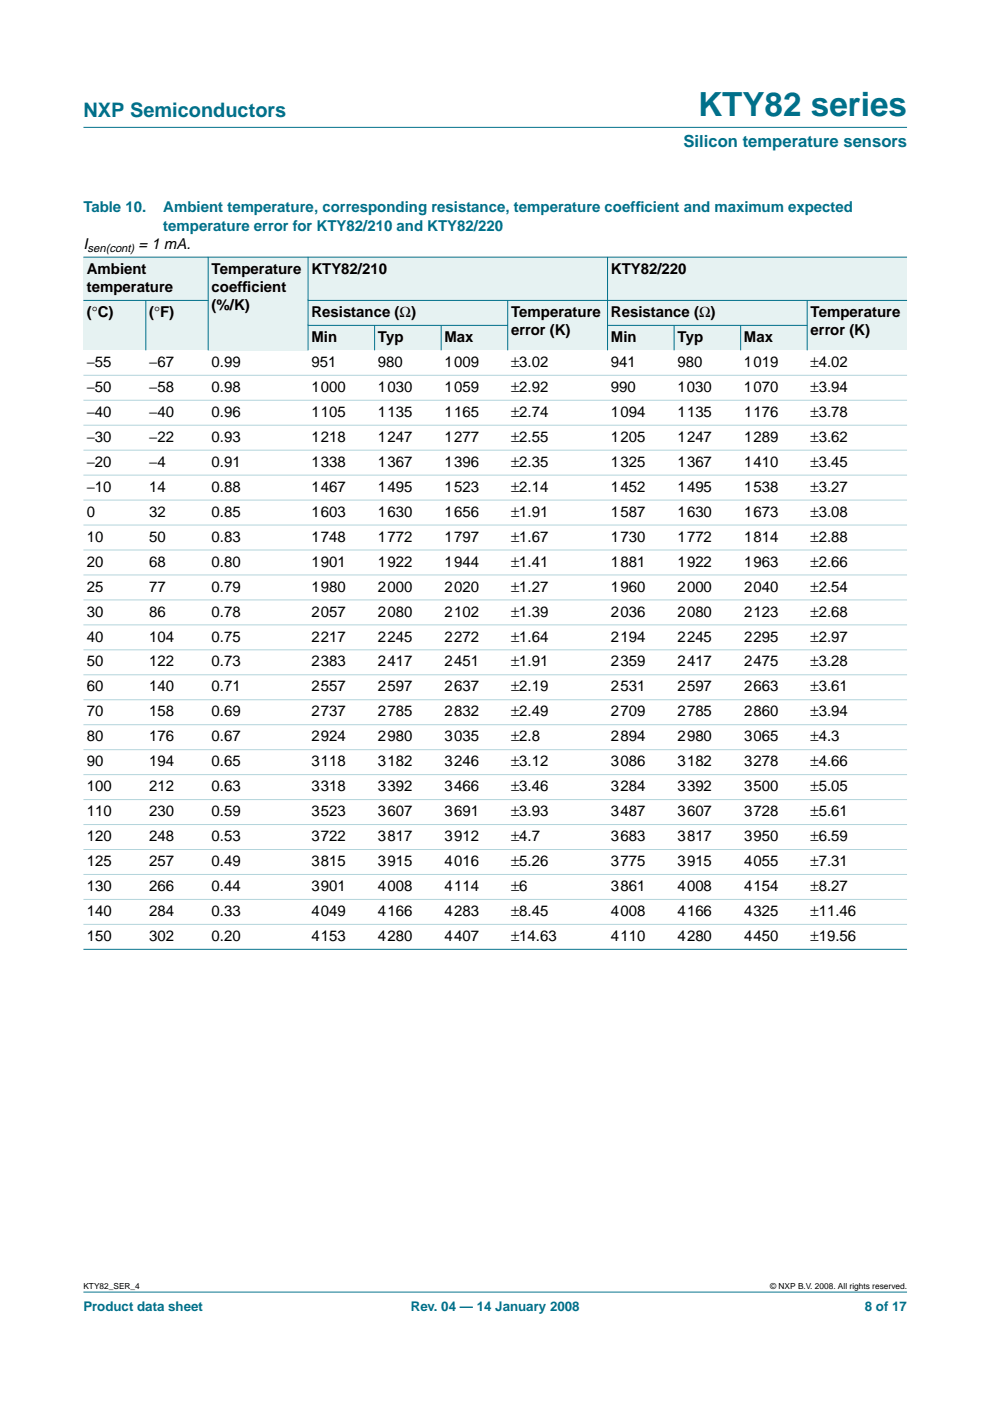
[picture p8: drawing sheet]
<svg xmlns="http://www.w3.org/2000/svg" width="210mm" height="297mm" viewBox="0 0 210 297" stroke-linecap="round" stroke-linejoin="round" font-family="sans-serif">
<defs><g id="words">
<text font-size="7.1" fill="#00708a" x="148" y="24.7">KTY82 series</text>
<text font-size="4.2" fill="#00708a" x="17.7" y="24.9">NXP Semiconductors</text>
<text font-size="3.5" fill="#00708a" x="144.9" y="31.1">Silicon temperature sensors</text>
<g font-size="3.2" fill="#00708a">
<text x="17.7" y="45">Table 10.</text>
<text x="34.6" y="45">Ambient temperature, corresponding resistance, temperature coeff</text>
<text x="134.7" y="45">icient and maximum expected</text>
<text x="34.6" y="48.9">temperature error for KTY82/210 and KTY82/220</text>
</g>
<g font-size="3.2">
<text x="17.7" y="52.8">I</text>
<text x="29.4" y="52.8">= 1 mA.</text>
<text x="18.4" y="58">Ambient</text>
<text x="44.9" y="58">Temperature</text>
<text x="66" y="58">KTY82/210</text>
<text x="129.5" y="58">KTY82/220</text>
<text x="18.4" y="61.9">temperature</text>
<text x="44.9" y="61.9">coeff</text>
<text x="44.9" y="65.8">(%/K)</text>
<text x="51.4" y="61.9">icient</text>
<text x="18.4" y="67.2">(°C)</text>
<text x="31.6" y="67.2">(°F)</text>
<text x="66" y="67.2">Resistance (Ω)</text>
<text x="108.4" y="67.2">Temperature</text>
<text x="108.4" y="71.1">error (K)</text>
<text x="129.5" y="67.2">Resistance (Ω)</text>
<text x="171.9" y="67.2">Temperature</text>
<text x="171.9" y="71.1">error (K)</text>
<text x="18.4" y="77.8">−55</text>
<text x="31.6" y="77.8">−67</text>
<text x="44.9" y="77.8">0.99</text>
<text x="66" y="72.5">Min</text>
<text x="66" y="77.8">951</text>
<text x="80.1" y="72.5">Typ</text>
<text x="80.1" y="77.8">980</text>
<text x="94.2" y="77.8">1009</text>
<text x="94.2" y="72.5">Max</text>
<text x="108.4" y="77.8">±3.02</text>
<text x="129.5" y="72.5">Min</text>
<text x="129.5" y="77.8">941</text>
<text x="143.6" y="77.8">980</text>
<text x="143.6" y="72.5">Typ</text>
<text x="157.7" y="77.8">1019</text>
<text x="157.7" y="72.5">Max</text>
<text x="171.9" y="77.8">±4.02</text>
<text x="18.4" y="83.1">−50</text>
<text x="31.6" y="83.1">−58</text>
<text x="44.9" y="83.1">0.98</text>
<text x="66" y="83.1">1000</text>
<text x="80.1" y="83.1">1030</text>
<text x="94.2" y="83.1">1059</text>
<text x="108.4" y="83.1">±2.92</text>
<text x="129.5" y="83.1">990</text>
<text x="143.6" y="83.1">1030</text>
<text x="157.7" y="83.1">1070</text>
<text x="171.9" y="83.1">±3.94</text>
<text x="18.4" y="88.4">−40</text>
<text x="31.6" y="88.4">−40</text>
<text x="44.9" y="88.4">0.96</text>
<text x="66" y="88.4">1105</text>
<text x="80.1" y="88.4">1135</text>
<text x="94.2" y="88.4">1165</text>
<text x="108.4" y="88.4">±2.74</text>
<text x="129.5" y="88.4">1094</text>
<text x="143.6" y="88.4">1135</text>
<text x="157.7" y="88.4">1176</text>
<text x="171.9" y="88.4">±3.78</text>
<text x="18.4" y="93.7">−30</text>
<text x="31.6" y="93.7">−22</text>
<text x="44.9" y="93.7">0.93</text>
<text x="66" y="93.7">1218</text>
<text x="80.1" y="93.7">1247</text>
<text x="94.2" y="93.7">1277</text>
<text x="108.4" y="93.7">±2.55</text>
<text x="129.5" y="93.7">1205</text>
<text x="143.6" y="93.7">1247</text>
<text x="157.7" y="93.7">1289</text>
<text x="171.9" y="93.7">±3.62</text>
<text x="18.4" y="99">−20</text>
<text x="31.6" y="99">−4</text>
<text x="44.9" y="99">0.91</text>
<text x="66" y="99">1338</text>
<text x="80.1" y="99">1367</text>
<text x="94.2" y="99">1396</text>
<text x="108.4" y="99">±2.35</text>
<text x="129.5" y="99">1325</text>
<text x="143.6" y="99">1367</text>
<text x="157.7" y="99">1410</text>
<text x="171.9" y="99">±3.45</text>
<text x="18.4" y="104.3">−10</text>
<text x="31.6" y="104.3">14</text>
<text x="44.9" y="104.3">0.88</text>
<text x="66" y="104.3">1467</text>
<text x="80.1" y="104.3">1495</text>
<text x="94.2" y="104.3">1523</text>
<text x="108.4" y="104.3">±2.14</text>
<text x="129.5" y="104.3">1452</text>
<text x="143.6" y="104.3">1495</text>
<text x="157.7" y="104.3">1538</text>
<text x="171.9" y="104.3">±3.27</text>
<text x="18.4" y="109.6">0</text>
<text x="31.6" y="109.6">32</text>
<text x="44.9" y="109.6">0.85</text>
<text x="66" y="109.6">1603</text>
<text x="80.1" y="109.6">1630</text>
<text x="94.2" y="109.6">1656</text>
<text x="108.4" y="109.6">±1.91</text>
<text x="129.5" y="109.6">1587</text>
<text x="143.6" y="109.6">1630</text>
<text x="157.7" y="109.6">1673</text>
<text x="171.9" y="109.6">±3.08</text>
<text x="18.4" y="114.8">10</text>
<text x="31.6" y="114.8">50</text>
<text x="44.9" y="114.8">0.83</text>
<text x="66" y="114.8">1748</text>
<text x="80.1" y="114.8">1772</text>
<text x="94.2" y="114.8">1797</text>
<text x="108.4" y="114.8">±1.67</text>
<text x="129.5" y="114.8">1730</text>
<text x="143.6" y="114.8">1772</text>
<text x="157.7" y="114.8">1814</text>
<text x="171.9" y="114.8">±2.88</text>
<text x="18.4" y="120.1">20</text>
<text x="18.4" y="125.4">25</text>
<text x="31.6" y="120.1">68</text>
<text x="31.6" y="125.4">77</text>
<text x="44.9" y="120.1">0.80</text>
<text x="44.9" y="125.4">0.79</text>
<text x="66" y="120.1">1901</text>
<text x="66" y="125.4">1980</text>
<text x="80.1" y="120.1">1922</text>
<text x="80.1" y="125.4">2000</text>
<text x="94.2" y="120.1">1944</text>
<text x="94.2" y="125.4">2020</text>
<text x="108.4" y="120.1">±1.41</text>
<text x="108.4" y="125.4">±1.27</text>
<text x="129.5" y="120.1">1881</text>
<text x="129.5" y="125.4">1960</text>
<text x="143.6" y="120.1">1922</text>
<text x="143.6" y="125.4">2000</text>
<text x="157.7" y="120.1">1963</text>
<text x="157.7" y="125.4">2040</text>
<text x="171.9" y="120.1">±2.66</text>
<text x="171.9" y="125.4">±2.54</text>
<text x="18.4" y="130.7">30</text>
<text x="31.6" y="130.7">86</text>
<text x="44.9" y="130.7">0.78</text>
<text x="66" y="130.7">2057</text>
<text x="80.1" y="130.7">2080</text>
<text x="94.2" y="130.7">2102</text>
<text x="108.4" y="130.7">±1.39</text>
<text x="129.5" y="130.7">2036</text>
<text x="143.6" y="130.7">2080</text>
<text x="157.7" y="130.7">2123</text>
<text x="171.9" y="130.7">±2.68</text>
<text x="18.4" y="136">40</text>
<text x="31.6" y="136">104</text>
<text x="44.9" y="136">0.75</text>
<text x="66" y="136">2217</text>
<text x="80.1" y="136">2245</text>
<text x="94.2" y="136">2272</text>
<text x="108.4" y="136">±1.64</text>
<text x="129.5" y="136">2194</text>
<text x="143.6" y="136">2245</text>
<text x="157.7" y="136">2295</text>
<text x="171.9" y="136">±2.97</text>
<text x="18.4" y="141.3">50</text>
<text x="31.6" y="141.3">122</text>
<text x="44.9" y="141.3">0.73</text>
<text x="66" y="141.3">2383</text>
<text x="80.1" y="141.3">2417</text>
<text x="94.2" y="141.3">2451</text>
<text x="108.4" y="141.3">±1.91</text>
<text x="129.5" y="141.3">2359</text>
<text x="143.6" y="141.3">2417</text>
<text x="157.7" y="141.3">2475</text>
<text x="171.9" y="141.3">±3.28</text>
<text x="18.4" y="146.6">60</text>
<text x="31.6" y="146.6">140</text>
<text x="44.9" y="146.6">0.71</text>
<text x="66" y="146.6">2557</text>
<text x="80.1" y="146.6">2597</text>
<text x="94.2" y="146.6">2637</text>
<text x="108.4" y="146.6">±2.19</text>
<text x="129.5" y="146.6">2531</text>
<text x="143.6" y="146.6">2597</text>
<text x="157.7" y="146.6">2663</text>
<text x="171.9" y="146.6">±3.61</text>
<text x="18.4" y="151.9">70</text>
<text x="31.6" y="151.9">158</text>
<text x="44.9" y="151.9">0.69</text>
<text x="66" y="151.9">2737</text>
<text x="80.1" y="151.9">2785</text>
<text x="94.2" y="151.9">2832</text>
<text x="108.4" y="151.9">±2.49</text>
<text x="129.5" y="151.9">2709</text>
<text x="143.6" y="151.9">2785</text>
<text x="157.7" y="151.9">2860</text>
<text x="171.9" y="151.9">±3.94</text>
<text x="18.4" y="157.2">80</text>
<text x="31.6" y="157.2">176</text>
<text x="44.9" y="157.2">0.67</text>
<text x="66" y="157.2">2924</text>
<text x="80.1" y="157.2">2980</text>
<text x="94.2" y="157.2">3035</text>
<text x="108.4" y="157.2">±2.8</text>
<text x="129.5" y="157.2">2894</text>
<text x="143.6" y="157.2">2980</text>
<text x="157.7" y="157.2">3065</text>
<text x="171.9" y="157.2">±4.3</text>
<text x="18.4" y="162.5">90</text>
<text x="18.4" y="167.8">100</text>
<text x="31.6" y="162.5">194</text>
<text x="31.6" y="167.8">212</text>
<text x="44.9" y="162.5">0.65</text>
<text x="44.9" y="167.8">0.63</text>
<text x="66" y="162.5">3118</text>
<text x="66" y="167.8">3318</text>
<text x="80.1" y="162.5">3182</text>
<text x="80.1" y="167.8">3392</text>
<text x="94.2" y="162.5">3246</text>
<text x="94.2" y="167.8">3466</text>
<text x="108.4" y="162.5">±3.12</text>
<text x="108.4" y="167.8">±3.46</text>
<text x="129.5" y="162.5">3086</text>
<text x="129.5" y="167.8">3284</text>
<text x="143.6" y="162.5">3182</text>
<text x="143.6" y="167.8">3392</text>
<text x="157.7" y="162.5">3278</text>
<text x="157.7" y="167.8">3500</text>
<text x="171.9" y="162.5">±4.66</text>
<text x="171.9" y="167.8">±5.05</text>
<text x="18.4" y="173.1">110</text>
<text x="31.6" y="173.1">230</text>
<text x="44.9" y="173.1">0.59</text>
<text x="66" y="173.1">3523</text>
<text x="80.1" y="173.1">3607</text>
<text x="94.2" y="173.1">3691</text>
<text x="108.4" y="173.1">±3.93</text>
<text x="129.5" y="173.1">3487</text>
<text x="143.6" y="173.1">3607</text>
<text x="157.7" y="173.1">3728</text>
<text x="171.9" y="173.1">±5.61</text>
<text x="18.4" y="178.3">120</text>
<text x="31.6" y="178.3">248</text>
<text x="44.9" y="178.3">0.53</text>
<text x="66" y="178.3">3722</text>
<text x="80.1" y="178.3">3817</text>
<text x="94.2" y="178.3">3912</text>
<text x="108.4" y="178.3">±4.7</text>
<text x="129.5" y="178.3">3683</text>
<text x="143.6" y="178.3">3817</text>
<text x="157.7" y="178.3">3950</text>
<text x="171.9" y="178.3">±6.59</text>
<text x="18.4" y="183.6">125</text>
<text x="31.6" y="183.6">257</text>
<text x="44.9" y="183.6">0.49</text>
<text x="66" y="183.6">3815</text>
<text x="80.1" y="183.6">3915</text>
<text x="94.2" y="183.6">4016</text>
<text x="108.4" y="183.6">±5.26</text>
<text x="129.5" y="183.6">3775</text>
<text x="143.6" y="183.6">3915</text>
<text x="157.7" y="183.6">4055</text>
<text x="171.9" y="183.6">±7.31</text>
<text x="18.4" y="188.9">130</text>
<text x="31.6" y="188.9">266</text>
<text x="44.9" y="188.9">0.44</text>
<text x="66" y="188.9">3901</text>
<text x="80.1" y="188.9">4008</text>
<text x="94.2" y="188.9">4114</text>
<text x="108.4" y="188.9">±6</text>
<text x="129.5" y="188.9">3861</text>
<text x="143.6" y="188.9">4008</text>
<text x="157.7" y="188.9">4154</text>
<text x="171.9" y="188.9">±8.27</text>
<text x="18.4" y="194.2">140</text>
<text x="31.6" y="194.2">284</text>
<text x="44.9" y="194.2">0.33</text>
<text x="66" y="194.2">4049</text>
<text x="80.1" y="194.2">4166</text>
<text x="94.2" y="194.2">4283</text>
<text x="108.4" y="194.2">±8.45</text>
<text x="129.5" y="194.2">4008</text>
<text x="143.6" y="194.2">4166</text>
<text x="157.7" y="194.2">4325</text>
<text x="171.9" y="194.2">±11.46</text>
<text x="18.4" y="199.5">150</text>
<text x="31.6" y="199.5">302</text>
<text x="44.9" y="199.5">0.20</text>
<text x="66" y="199.5">4153</text>
<text x="80.1" y="199.5">4280</text>
<text x="94.2" y="199.5">4407</text>
<text x="108.4" y="199.5">±14.63</text>
<text x="129.5" y="199.5">4110</text>
<text x="143.6" y="199.5">4280</text>
<text x="157.7" y="199.5">4450</text>
<text x="171.9" y="199.5">±19.56</text>
</g>
<g font-size="2.8" fill="#00708a">
<text x="17.7" y="278">Product data sheet</text>
<text x="87.1" y="278">Rev. 04 — 14 January 2008</text>
<text x="183.4" y="278">8 of 17</text>
</g>
<text font-size="2.4" x="18.6" y="53.3">sen(cont)</text>
<g font-size="1.8">
<text x="17.7" y="273.4">KTY82_SER_4</text>
<text x="163.3" y="273.4">© NXP B.V. 2008. All rights reserved.</text>
</g>
</g></defs>
<g fill="#00708a" stroke="#00708a" stroke-width=".21">
<path d="M17.7 273.9h174.6z"/>
<path d="M17.7 27h174.6z"/>
</g>
<g fill="#e6f2f2">
<path d="M17.7 54.5h26.4v9.2h-26.4z" fill-rule="evenodd"/>
<path d="M44.1 54.5h21.2v19.8h-21.2z" fill-rule="evenodd"/>
<path d="M65.3 54.5h63.5v9.2h-63.5z" fill-rule="evenodd"/>
<path d="M128.8 54.5h63.5v9.2h-63.5z" fill-rule="evenodd"/>
<path d="M17.7 63.7h13.2v10.6h-13.2z" fill-rule="evenodd"/>
<path d="M30.9 63.7h13.2v10.6h-13.2z" fill-rule="evenodd"/>
<path d="M65.3 63.7h42.3v5.3h-42.3z" fill-rule="evenodd"/>
<path d="M107.6 63.7h21.2v10.6h-21.2z" fill-rule="evenodd"/>
<path d="M128.8 63.7h42.3v5.3h-42.3z" fill-rule="evenodd"/>
<path d="M171.1 63.7h21.2v10.6h-21.2z" fill-rule="evenodd"/>
<path d="M65.3 69h14.1v5.3h-14.1z" fill-rule="evenodd"/>
<path d="M79.4 69h14.1v5.3h-14.1z" fill-rule="evenodd"/>
<path d="M93.5 69h14.1v5.3h-14.1z" fill-rule="evenodd"/>
<path d="M128.8 69h14.1v5.3h-14.1z" fill-rule="evenodd"/>
<path d="M142.9 69h14.1v5.3h-14.1z" fill-rule="evenodd"/>
<path d="M157 69h14.1v5.3h-14.1z" fill-rule="evenodd"/>
</g>
<g fill="#00708a" stroke="#00708a" stroke-width=".21">
<path d="M30.9 63.7v10.6z"/>
<path d="M44.1 54.5v19.8z"/>
<path d="M65.3 54.5v19.8z"/>
<path d="M79.4 68.9v5.4z"/>
<path d="M93.5 68.9v5.4z"/>
<path d="M107.6 63.7v10.6z"/>
<path d="M128.8 54.5v19.8z"/>
<path d="M142.9 68.9v5.4z"/>
<path d="M157 68.9v5.4z"/>
<path d="M171.1 63.7v10.6z"/>
<path d="M17.7 54.5h174.6z"/>
<path d="M17.7 63.7h26.5z"/>
<path d="M65.3 63.7h127z"/>
<path d="M65.3 69h42.4z"/>
<path d="M128.8 69h42.4z"/>
<path d="M17.7 201.3h174.6z"/>
</g>
<g fill="#b3d4db" stroke="#b3d4db" stroke-width=".21">
<path d="M17.7 79.6h174.6z"/>
<path d="M17.7 84.9h174.6z"/>
<path d="M17.7 90.2h174.6z"/>
<path d="M17.7 95.4h174.6z"/>
<path d="M17.7 100.7h174.6z"/>
<path d="M17.7 106h174.6z"/>
<path d="M17.7 111.3h174.6z"/>
<path d="M17.7 116.6h174.6z"/>
<path d="M17.7 121.9h174.6z"/>
<path d="M17.7 127.2h174.6z"/>
<path d="M17.7 132.5h174.6z"/>
<path d="M17.7 137.8h174.6z"/>
<path d="M17.7 143.1h174.6z"/>
<path d="M17.7 148.4h174.6z"/>
<path d="M17.7 153.7h174.6z"/>
<path d="M17.7 158.9h174.6z"/>
<path d="M17.7 164.2h174.6z"/>
<path d="M17.7 169.5h174.6z"/>
<path d="M17.7 174.8h174.6z"/>
<path d="M17.7 180.1h174.6z"/>
<path d="M17.7 185.4h174.6z"/>
<path d="M17.7 190.7h174.6z"/>
<path d="M17.7 196h174.6z"/>
</g>
<use href="#words"/>
</svg>
